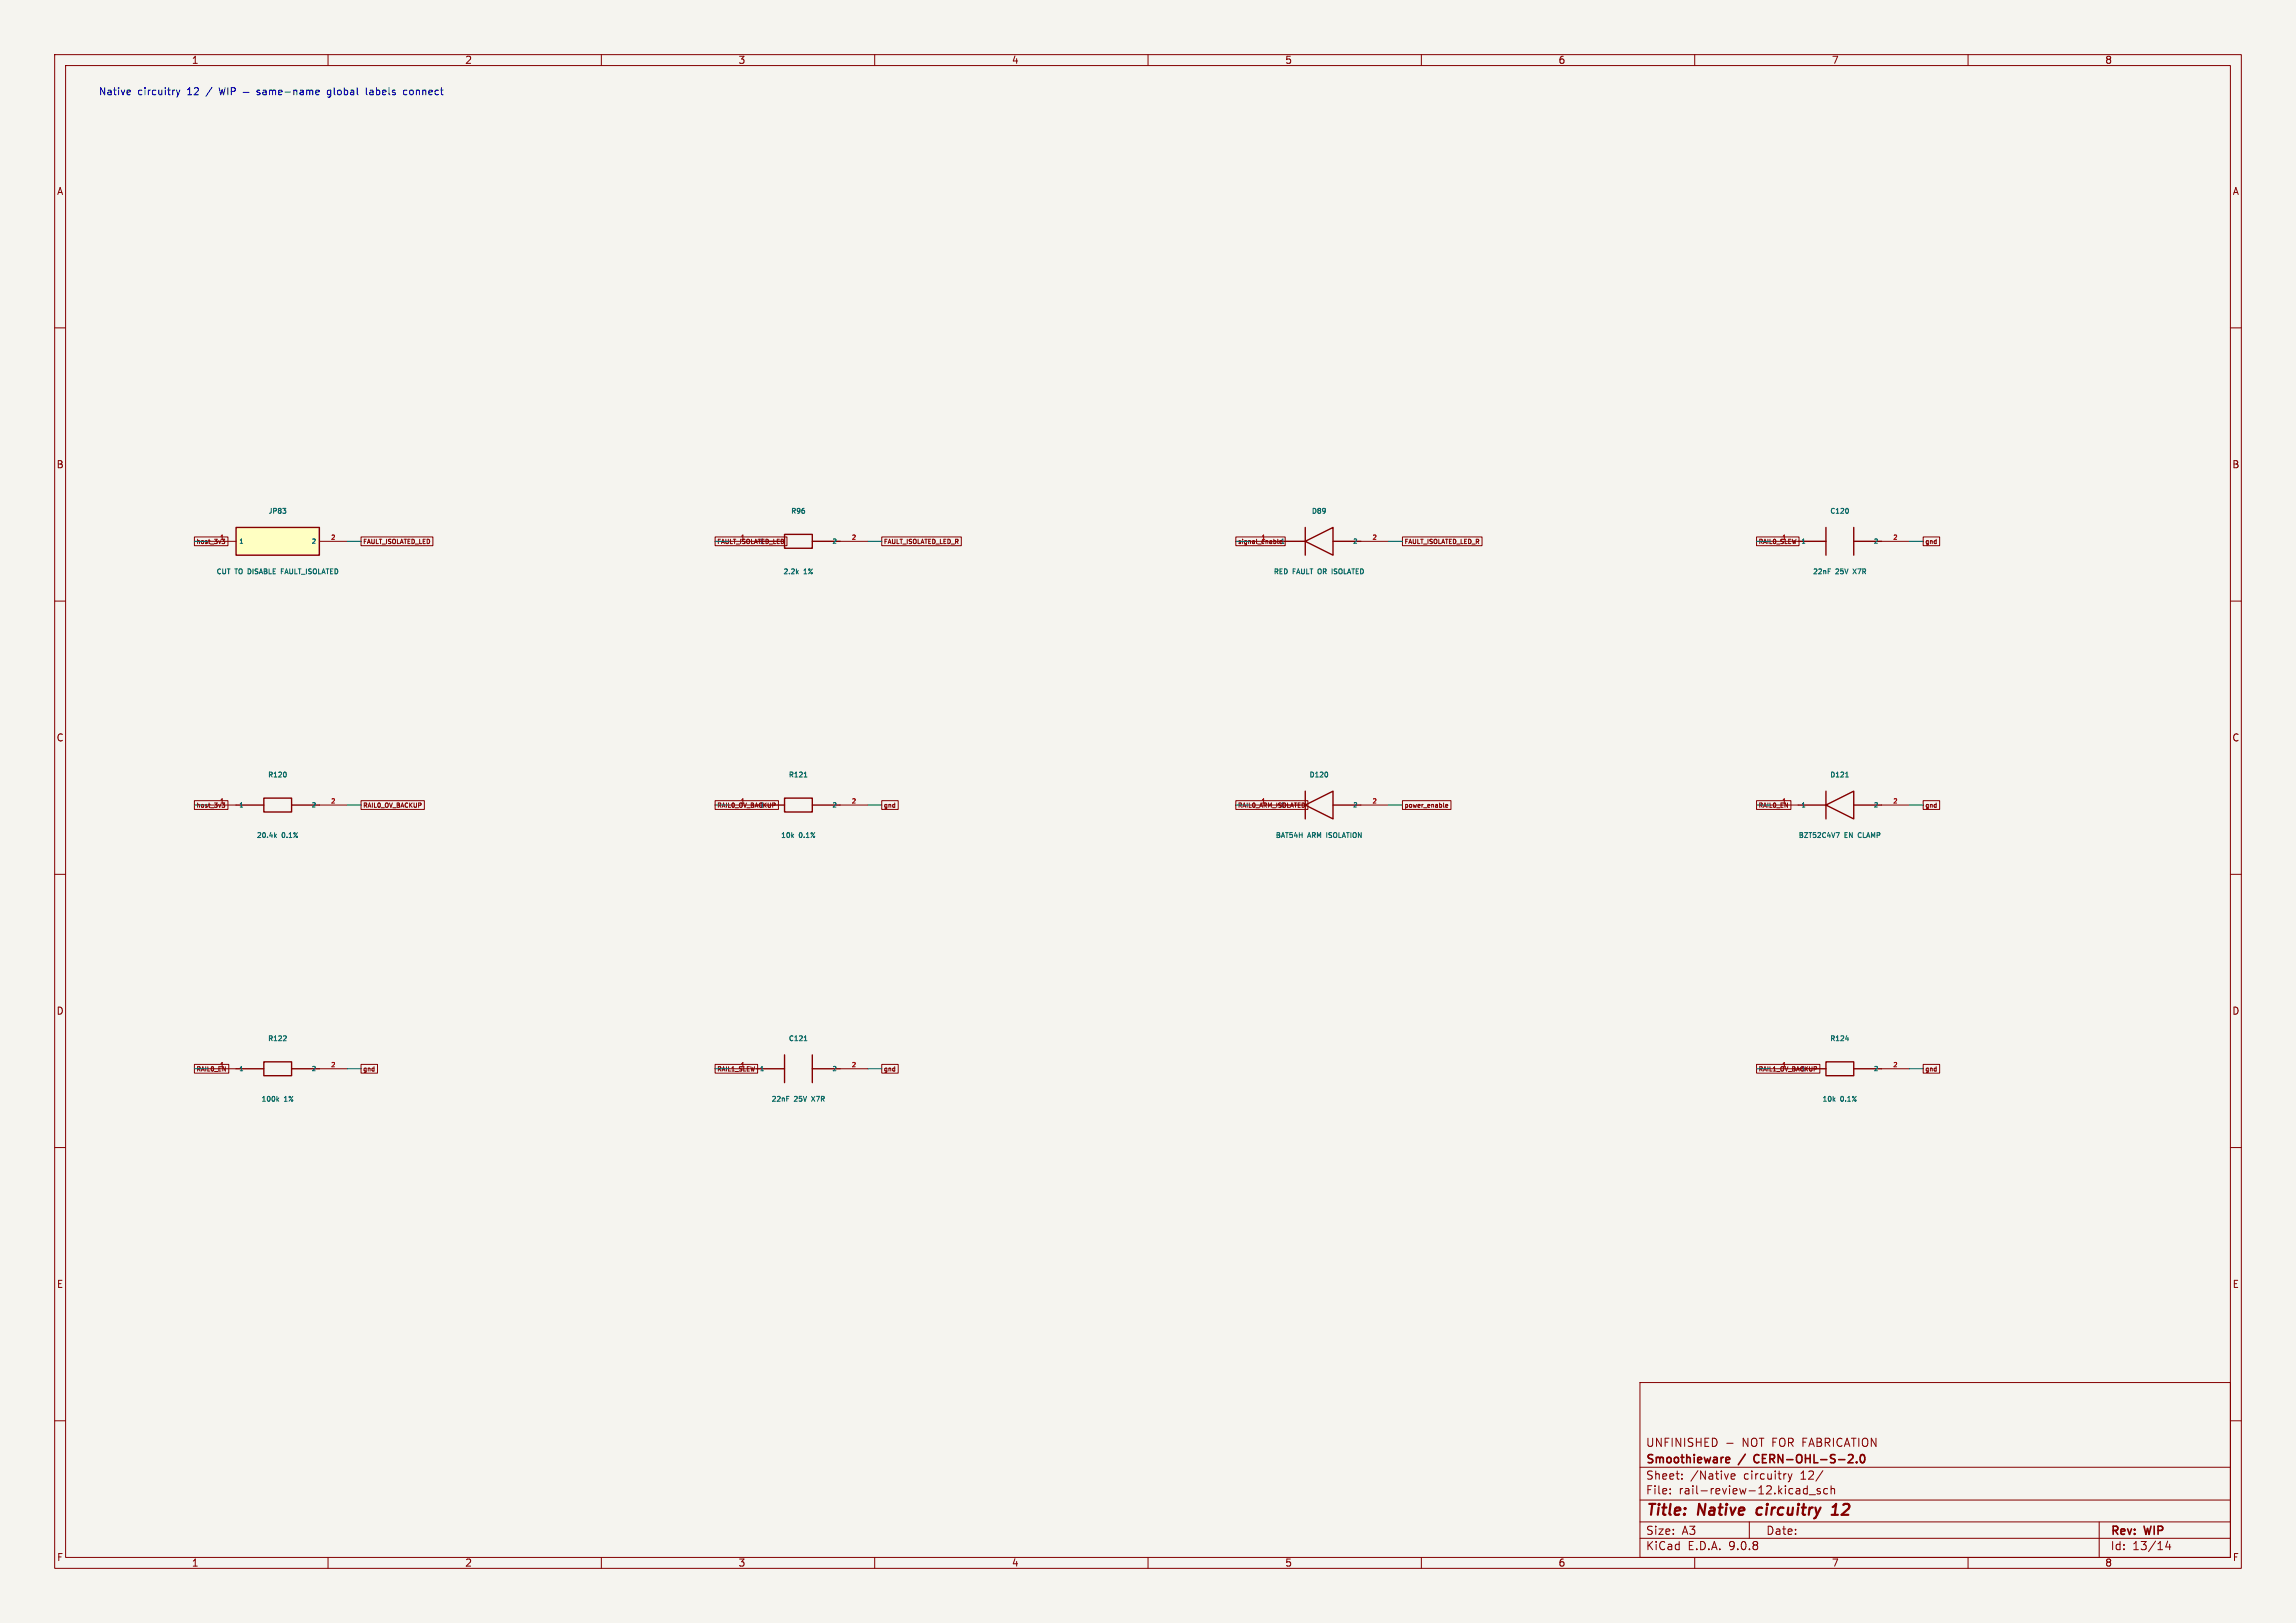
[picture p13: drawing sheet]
<svg xmlns="http://www.w3.org/2000/svg" width="420mm" height="297mm" viewBox="0 0 420 297" stroke-linecap="round" stroke-linejoin="round" font-family="sans-serif">
<defs><g id="words">
<g font-size="2.8" fill="#840000">
<text x="301" y="277.9">Title:</text>
<text x="310.6" y="277.9">Native</text>
<text x="322.2" y="277.9">circuitry</text>
<text x="336.8" y="277.9">12</text>
</g>
<g font-size="2.1" fill="#840000">
<text x="301" y="268.2">Smoothieware</text>
<text x="301" y="265">UNFINISHED</text>
<text x="318.2" y="268.2">/</text>
<text x="318.7" y="265">NOT FOR FABRICATION</text>
<text x="321.5" y="268.2">CERN-OHL-S-2.0</text>
<text x="301" y="273.7">File:</text>
<text x="301" y="271">Sheet:</text>
<text x="307.1" y="273.7">rail-review-12.kicad_sch</text>
<text x="309.2" y="271">/Native</text>
<text x="319" y="271">circuitry</text>
<text x="329.5" y="271">12/</text>
<text x="301" y="281.1">Size:</text>
<text x="307.6" y="281.1">A3</text>
<text x="323" y="281.1">Date:</text>
<text x="386" y="281.3">Rev:</text>
<text x="392.4" y="281.3">WIP</text>
<text x="301" y="283.9">KiCad</text>
<text x="308.7" y="283.9">E.D.A.</text>
<text x="316.3" y="283.9">9.0.8</text>
<text x="386" y="283.9">Id:</text>
<text x="390.1" y="283.9">13/14</text>
</g>
<g font-size="1.8" fill="#840000">
<text x="35" y="11.9">1</text>
<text x="85" y="11.9">2</text>
<text x="135" y="11.9">3</text>
<text x="185" y="11.9">4</text>
<text x="235" y="11.9">5</text>
<text x="285" y="11.9">6</text>
<text x="335" y="11.9">7</text>
<text x="385" y="11.9">8</text>
<text x="10.3" y="35.9">A</text>
<text x="408.3" y="35.9">A</text>
<text x="10.3" y="85.9">B</text>
<text x="408.2" y="85.9">B</text>
<text x="10.3" y="135.9">C</text>
<text x="408.2" y="135.9">C</text>
<text x="10.3" y="185.9">D</text>
<text x="408.2" y="185.9">D</text>
<text x="10.3" y="235.9">E</text>
<text x="408.3" y="235.9">E</text>
<text x="10.3" y="285.9">F</text>
<text x="35" y="286.9">1</text>
<text x="85" y="286.9">2</text>
<text x="135" y="286.9">3</text>
<text x="185" y="286.9">4</text>
<text x="235" y="286.9">5</text>
<text x="285" y="286.9">6</text>
<text x="335" y="286.9">7</text>
<text x="385" y="286.9">8</text>
<text x="408.3" y="285.9">F</text>
</g>
<g font-size="1.8" fill="#0000c2">
<text x="18" y="17.6">Native</text>
<text x="25.2" y="17.6">circuitry</text>
<text x="34.4" y="17.6">12</text>
<text x="38" y="17.6">/</text>
<text x="60.9" y="17.6">global</text>
<text x="68.2" y="17.6">labels</text>
<text x="75.2" y="17.6">connect</text>
</g>
<g font-size="1.3" fill="#006464">
<text x="49" y="94.2">JP83</text>
<text x="144.6" y="94.2">R96</text>
<text x="239.9" y="94.2">D89</text>
<text x="334.7" y="94.2">C120</text>
<text x="39.5" y="105.3">CUT</text>
<text x="43" y="105.3">TO DISABLE</text>
<text x="51.9" y="105.3">FAULT_ISOLATED</text>
<text x="143.2" y="105.3">2.2k</text>
<text x="147" y="105.3">1%</text>
<text x="232.9" y="105.3">RED</text>
<text x="236.5" y="105.3">FAULT</text>
<text x="241.3" y="105.3">OR</text>
<text x="244.1" y="105.3">ISOLATED</text>
<text x="331.5" y="105.3">22nF</text>
<text x="335.8" y="105.3">25V</text>
<text x="339.2" y="105.3">X7R</text>
<text x="48.9" y="142.5">R120</text>
<text x="144.2" y="142.5">R121</text>
<text x="239.4" y="142.5">D120</text>
<text x="334.7" y="142.5">D121</text>
<text x="46.9" y="153.5">20.4k</text>
<text x="51.6" y="153.5">0.1%</text>
<text x="142.8" y="153.5">10k</text>
<text x="146.2" y="153.5">0.1%</text>
<text x="233.3" y="153.5">BAT54H</text>
<text x="239.2" y="153.5">ARM</text>
<text x="242.9" y="153.5">ISOLATION</text>
<text x="328.9" y="153.5">BZT52C4V7</text>
<text x="337.4" y="153.5">EN</text>
<text x="340.1" y="153.5">CLAMP</text>
<text x="48.9" y="190.7">R122</text>
<text x="144.2" y="190.7">C121</text>
<text x="334.7" y="190.7">R124</text>
<text x="47.7" y="201.8">100k</text>
<text x="52" y="201.8">1%</text>
<text x="141" y="201.8">22nF</text>
<text x="145.3" y="201.8">25V</text>
<text x="148.7" y="201.8">X7R</text>
<text x="333.3" y="201.8">10k</text>
<text x="336.7" y="201.8">0.1%</text>
</g>
<g font-size="1.1" fill="#840000">
<text x="35.9" y="99.7">host_3v3</text>
<text x="66.3" y="99.7">FAULT_ISOLATED_LED</text>
<text x="131.1" y="99.7">FAULT_ISOLATED_LED</text>
<text x="135.4" y="98.8">1</text>
<text x="138.9" y="99.7">1</text>
<text x="161.6" y="99.7">FAULT_ISOLATED_LED_R</text>
<text x="226.4" y="99.7">signal_enable</text>
<text x="230.6" y="98.8">1</text>
<text x="234.2" y="99.7">1</text>
<text x="256.8" y="99.7">FAULT_ISOLATED_LED_R</text>
<text x="321.6" y="99.7">RAIL0_SLEW</text>
<text x="325.9" y="98.8">1</text>
<text x="352.1" y="99.7">gnd</text>
<text x="35.9" y="148">host_3v3</text>
<text x="66.3" y="148">RAIL0_OV_BACKUP</text>
<text x="131.1" y="148">RAIL0_OV_BACKUP</text>
<text x="135.4" y="147.1">1</text>
<text x="138.9" y="147.9">1</text>
<text x="161.6" y="148">gnd</text>
<text x="226.4" y="148">RAIL0_ARM_ISOLATED</text>
<text x="234.2" y="147.9">1</text>
<text x="256.8" y="148">power_enable</text>
<text x="321.6" y="148">RAIL0_EN</text>
<text x="325.9" y="147.1">1</text>
<text x="352.1" y="148">gnd</text>
<text x="35.9" y="196.3">RAIL0_EN</text>
<text x="40.1" y="195.3">1</text>
<text x="66.3" y="196.3">gnd</text>
<text x="131.1" y="196.3">RAIL1_SLEW</text>
<text x="135.4" y="195.3">1</text>
<text x="161.6" y="196.3">gnd</text>
<text x="321.6" y="196.3">RAIL1_OV_BACKUP</text>
<text x="325.9" y="195.3">1</text>
<text x="329.4" y="196.2">1</text>
<text x="352.1" y="196.3">gnd</text>
</g>
<g font-size="1.1" fill="#a90000">
<text x="40.1" y="98.8">1</text>
<text x="60.4" y="98.8">2</text>
<text x="155.7" y="98.8">2</text>
<text x="250.9" y="98.8">2</text>
<text x="346.2" y="98.8">2</text>
<text x="40.1" y="147.1">1</text>
<text x="60.4" y="147.1">2</text>
<text x="155.7" y="147.1">2</text>
<text x="230.6" y="147.1">1</text>
<text x="250.9" y="147.1">2</text>
<text x="346.2" y="147.1">2</text>
<text x="60.4" y="195.3">2</text>
<text x="155.7" y="195.3">2</text>
<text x="346.2" y="195.3">2</text>
</g>
<g font-size="1.1" fill="#006464">
<text x="43.7" y="99.7">1</text>
<text x="56.9" y="99.7">2</text>
<text x="152.1" y="99.7">2</text>
<text x="247.4" y="99.7">2</text>
<text x="329.4" y="99.7">1</text>
<text x="342.6" y="99.7">2</text>
<text x="43.7" y="147.9">1</text>
<text x="56.9" y="147.9">2</text>
<text x="152.1" y="147.9">2</text>
<text x="247.4" y="147.9">2</text>
<text x="329.4" y="147.9">1</text>
<text x="342.6" y="147.9">2</text>
<text x="43.7" y="196.2">1</text>
<text x="56.9" y="196.2">2</text>
<text x="138.9" y="196.2">1</text>
<text x="152.1" y="196.2">2</text>
<text x="342.6" y="196.2">2</text>
</g>
</g></defs>
<path d="M0 0h420v297h-420z" fill="#f5f4ef" stroke="#f5f4ef" stroke-width=".18"/>
<g fill="none" stroke="#840000" stroke-width=".18">
<path d="M10 10h400v277h-400zM12 12h396v273h-396zM60 10v2M110 10v2M160 10v2M210 10v2M260 10v2M310 10v2M360 10v2M10 60h2M408 60h2M133.3 99.1h5.1"/>
<path d="M153.7 99.1h5M323.8 99.1h5.1M344.2 99.1h5M10 110h2M408 110h2M10 160h2M38.1 147.3h5.1M58.4 147.3h5.1M133.3 147.3h5.1M153.7 147.3h5M323.8 147.3h5.1M344.2 147.3h5"/>
<path d="M408 160h2M38.1 195.6h5.1M58.4 195.6h5.1M323.8 195.6h5.1M344.2 195.6h5M10 210h2M408 210h2M300 253h108v32h-108zM10 260h2M300 278.5h108M300 274.5h108M300 268.5h108"/>
<path d="M305.5 273.2v.2M305.5 272.5v.1M307.7 270.5v.2M307.7 269.8v.1M315.9 264.1h1.1M316.7 270.2l.7-.2-.1-.2-.4-.1-.2 .2v.7h.6M320 278.5v3M327.1 269.7l.3 1M327.4 270.7l-.3 .5M327.8 269.7l-.4 1M330 273.3h.6M330 272.5h.6"/>
<path d="M330.6 271.9v1.5M330.9 273.5h1.2M332.9 272.5l-.3-.1-.2 .2v.2l.5 .2v.3h-.5M333.4 269.1l-1.2 1.9M334.3 272.5l-.4-.1-.3 .3v.4l.1 .2h.6M334.9 272.5l.3-.1 .3 .1 .1 .9M334.9 271.9v1.5M384 278.5v6.5M408 260h2M60 285v2M110 285v2M160 285v2"/>
<path d="M210 285v2M260 285v2M300 281.5h108M310 285v2M360 285v2M396.5 282l-.3 1.1h.9M396.9 282.6v1"/>
</g>
<path d="M321.5 276.1l-.2 .7 .3 .4M335 277.2h1.2M335.2 275.8l.7-.6-.3 2" fill="none" stroke="#840000" stroke-width=".4"/>
<path d="M315.9 266.7l.4 .1 .1 .2-.7 .2M316.3 267.6l-.4 .1M321 266.4l-.2 .4 .2 .7M338 267.7h1M338.9 266.3v.5M339.6 267.5v.2M340.4 266.3l.2-.1a.8 .8 0 0 1 .5 .7 .8 .8 0 0 1-.5 .8l-.2-.2-.1-.4z" fill="none" stroke="#840000" stroke-width=".3"/>
<g fill="none" stroke="#840000" stroke-width=".25">
<path d="M138.4 99.1h5.1M143.5 97.8h5.1v2.5h-5.1zM148.6 99.1h5.1M328.9 99.1h5.1M334 96.5v5.1M339.1 99.1h5.1M339.1 96.5v5.1M43.2 147.3h5.1M48.3 146.1h5v2.5h-5zM53.3 147.3h5.1M138.4 147.3h5.1M143.5 146.1h5.1v2.5h-5.1z"/>
<path d="M148.6 147.3h5.1M328.9 147.3h5.1M334 147.3l5.1-2.5v5.1zM334 144.8v5.1M339.1 147.3h5.1M43.2 195.6h5.1M48.3 194.3h5v2.6h-5zM53.3 195.6h5.1M328.9 195.6h5.1M334 194.3h5.1v2.6h-5.1zM339.1 195.6h5.1"/>
</g>
<g fill="none" stroke="#006464" stroke-width=".18">
<path d="M338 93.1v.7M145.8 104.7l.2 .3M146 104.4l-.3 .4M334.4 104.1h.4M50.3 152.9l.3 .4M50.6 152.7l-.4 .3M52.3 141.4v.7M147.1 142.2h.5M335.9 152.4h.6l-.4 .9M337.6 142.2h.5M52.3 189.6v.3l-.5 .5h.6M337.6 190.1h.6"/>
<path d="M50.7 201.2l.3 .3M51 200.9l-.4 .4"/>
</g>
<path d="M43.2 96.5h15.2v5.1h-15.2z" fill="#ffffc2"/>
<g fill="none" stroke="#840000" stroke-width=".25">
<path d="M43.2 96.5h15.2v5.1h-15.2zM233.7 99.1h5.1M238.8 99.1l5-2.6v5.1zM238.8 96.5v5.1M243.8 99.1h5.1M233.7 147.3h5.1M238.8 147.3l5-2.5v5.1zM238.8 144.8v5.1M243.8 147.3h5.1M138.4 195.6h5.1M143.5 193v5.1M148.6 195.6h5.1"/>
<path d="M148.6 193v5.1"/>
</g>
<g fill="none" stroke="#840000" stroke-width=".18">
<path d="M35.6 98.3h6.1v1.6h-6.1zM38.1 99.1h5.1M40.6 98.7h.5l-.3 .3 .3 .1v.2l-.4 .2M58.4 99.1h5.1M66 98.3h13.2v1.6h-13.2zM130.8 98.3h13.2v1.6h-13.2zM161.3 98.3h14.5v1.6h-14.5zM226.1 98.3h9v1.6h-9zM228.6 99.1h5.1M233.7 98.7v.7l.2 .1M248.9 99.1h5.1M256.5 98.3h14.6v1.6h-14.6z"/>
<path d="M321.3 98.3h7.8v1.6h-7.8zM351.8 98.3h3v1.6h-3zM35.6 146.5h6.1v1.6h-6.1zM40.6 146.9h.5l-.3 .3 .3 .1v.3l-.4 .1M66 146.5h11.6v1.6h-11.6zM130.8 146.5h11.6v1.6h-11.6zM161.3 146.5h3v1.6h-3zM226.1 146.5h13.1v1.6h-13.1zM228.6 147.3h5.1M248.9 147.3h5.1M256.5 146.5h8.9v1.6h-8.9zM264.4 147.5l.4-.1v-.2l-.4 .1 .1 .4h.3"/>
<path d="M321.3 146.5h6.3v1.6h-6.3zM351.8 146.5h3v1.6h-3zM35.6 194.8h6.2v1.6h-6.2zM66 194.8h3.1v1.6h-3.1zM130.8 194.8h7.8v1.6h-7.8zM133.3 195.6h5.1M153.7 195.6h5M161.3 194.8h3v1.6h-3zM321.3 194.8h11.6v1.6h-11.6zM351.8 194.8h3v1.6h-3z"/>
</g>
<path d="M51.7 93h.6l-.3 .4M52.2 93.5v.3M51.5 104.5h.3M51.9 104.1h-.4v.9M243.7 104.1v.9M242.8 141.4v.7M147.1 190.4h.5M143.9 200.6h.4" fill="none" stroke="#006464" stroke-width=".18"/>
<g fill="none" stroke="#009600" stroke-width=".18">
<path d="M35.6 99.1h2.5M63.5 99.1h2.5M130.8 99.1h2.5M158.7 99.1h2.6M226.1 99.1h2.5M254 99.1h2.5M321.3 99.1h2.5M349.2 99.1h2.6M35.6 147.3h2.5M63.5 147.3h2.5M130.8 147.3h2.5M158.7 147.3h2.6"/>
<path d="M226.1 147.3h2.5M254 147.3h2.5M321.3 147.3h2.5M349.2 147.3h2.6M35.6 195.6h2.5M63.5 195.6h2.5M130.8 195.6h2.5M158.7 195.6h2.6M321.3 195.6h2.5M349.2 195.6h2.6"/>
</g>
<g fill="none" stroke="#0000c2" stroke-width=".18">
<path d="M23.7 16.5l.2 .3-.7 .1M23.8 17.3h-.1M32.3 16.5l.3 .8M32.6 17.3l-.3 .5M32.9 16.5l-.3 .8M40.1 16l.3 1.3 .2-.9 .3 .9 .3-1.3M41.7 16v1.3M42.3 16.7h.6l.1-.2v-.3l-.7-.2v1.3M44.5 16.9h1.1M47.5 16.5h-.3l-.2 .2 .1 .1 .4 .2v.3h-.5M48.1 16.5h.5l.1 .8M48.7 16.8h-.5l-.1 .2 .1 .3h.5"/>
<path d="M49.3 16.6l.4-.1 .2 .2M49.3 16.5v.8M49.9 16.7l.1-.2h.4v.8M49.9 16.7v.6M51 16.9l.6-.1-.1-.3h-.3l-.2 .2v.6h.5M52.1 16.8h1M53.8 16.6l.1-.1h.4v.8M53.8 16.5v.8M54.9 16.5h.5l.1 .8M55.5 16.8h-.4l-.2 .2 .2 .3h.4M56.1 16.6l.4-.1 .2 .2M56.1 16.5v.8"/>
<path d="M56.7 16.7l.2-.2h.3v.8M56.7 16.7v.6M57.8 16.9l.6-.1-.1-.3h-.3l-.2 .2v.6h.5M59.9 17.7h.5M60.4 16.5h-.4l-.1 .2v.5l.5 .1M67 16v1.2l.2 .1M67.7 16.9v.4M74.4 16.5h-.3l-.3 .2 .1 .6h.5"/>
</g>
<use href="#words"/>
</svg>
